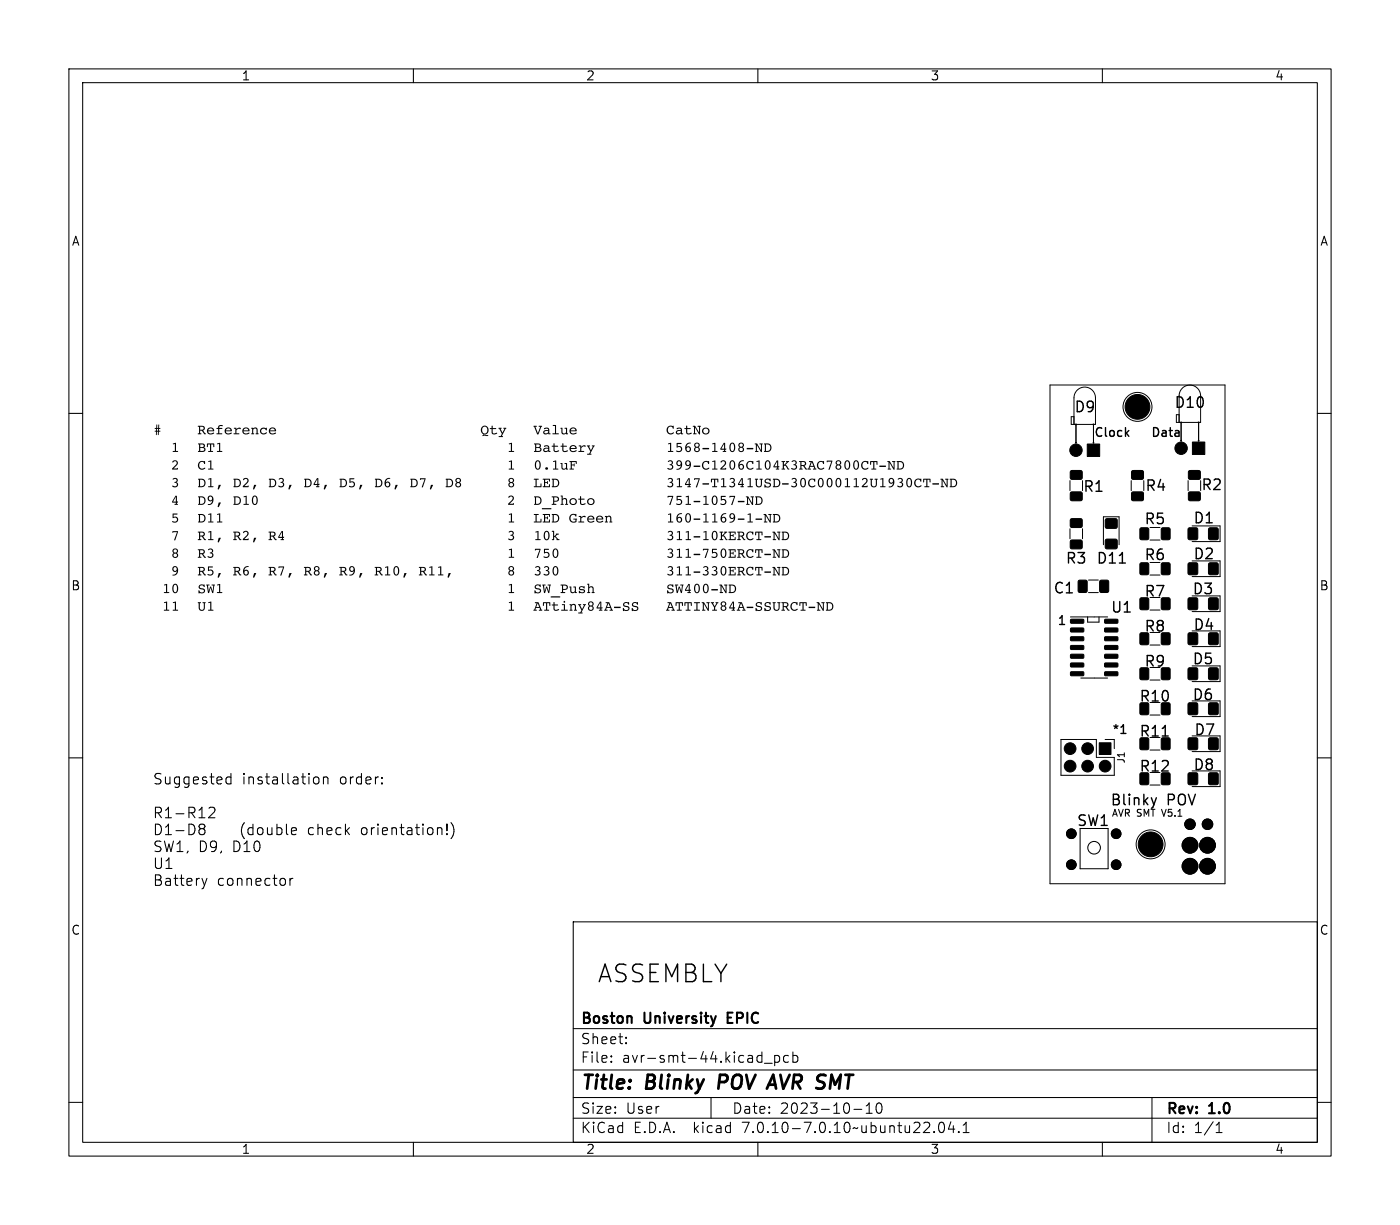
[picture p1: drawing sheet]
<svg xmlns="http://www.w3.org/2000/svg" width="203mm" height="178mm" viewBox="0 0 203 178" stroke-linecap="round" stroke-linejoin="round" font-family="sans-serif">
<defs><g id="words">
<text font-size="3.5" x="86.6" y="142.8">ASSEMBLY</text>
<g font-size="2.8">
<text x="84.2" y="158.7">Title:</text>
<text x="93.9" y="158.7">Blinky</text>
<text x="105.1" y="158.7">POV AVR SMT</text>
</g>
<g font-size="2.1">
<text x="170.4" y="59.5">D10</text>
<text x="22.2" y="63.3">#</text>
<text x="24.8" y="65.9">1</text>
<text x="28.6" y="63.3">Reference</text>
<text x="28.6" y="65.9">BT1</text>
<text x="69.7" y="63.3">Qty</text>
<text x="73.6" y="65.9">1</text>
<text x="77.4" y="63.3">Value</text>
<text x="77.4" y="65.9">Battery</text>
<text x="96.7" y="63.3">CatNo</text>
<text x="96.7" y="65.9">1568-1408-ND</text>
<text x="155.8" y="60.1">D9</text>
<text x="24.8" y="68.4">2</text>
<text x="24.8" y="71">3</text>
<text x="28.6" y="68.4">C1</text>
<text x="28.6" y="71">D1,</text>
<text x="33.8" y="71">D2,</text>
<text x="38.9" y="71">D3,</text>
<text x="44" y="71">D4,</text>
<text x="49.2" y="71">D5,</text>
<text x="54.3" y="71">D6,</text>
<text x="59.4" y="71">D7,</text>
<text x="64.6" y="71">D8</text>
<text x="73.6" y="68.4">1</text>
<text x="73.6" y="71">8</text>
<text x="77.4" y="68.4">0.1uF</text>
<text x="77.4" y="71">LED</text>
<text x="96.7" y="68.4">399-C1206C104K3RAC7800CT-ND</text>
<text x="96.7" y="71">3147-T1341USD-30C000112U1930CT-ND</text>
<text x="157.1" y="71.7">R1</text>
<text x="166.1" y="71.6">R4</text>
<text x="174.3" y="71.4">R2</text>
<text x="24.8" y="73.5">4</text>
<text x="24.8" y="76.1">5</text>
<text x="28.6" y="73.5">D9,</text>
<text x="28.6" y="76.1">D11</text>
<text x="33.8" y="73.5">D10</text>
<text x="73.6" y="73.5">2</text>
<text x="73.6" y="76.1">1</text>
<text x="77.4" y="73.5">D_Photo</text>
<text x="77.4" y="76.1">LED Green</text>
<text x="96.7" y="73.5">751-1057-ND</text>
<text x="96.7" y="76.1">160-1169-1-ND</text>
<text x="166" y="76.4">R5</text>
<text x="173.1" y="76.3">D1</text>
<text x="24.8" y="78.7">7</text>
<text x="24.8" y="81.2">8</text>
<text x="24.8" y="83.8">9</text>
<text x="28.6" y="78.7">R1,</text>
<text x="28.6" y="81.2">R3</text>
<text x="28.6" y="83.8">R5,</text>
<text x="33.8" y="78.7">R2,</text>
<text x="33.8" y="83.8">R6,</text>
<text x="38.9" y="78.7">R4</text>
<text x="38.9" y="83.8">R7,</text>
<text x="44" y="83.8">R8,</text>
<text x="49.2" y="83.8">R9,</text>
<text x="54.3" y="83.8">R10,</text>
<text x="60.7" y="83.8">R11,</text>
<text x="73.6" y="78.7">3</text>
<text x="73.6" y="81.2">1</text>
<text x="73.6" y="83.8">8</text>
<text x="77.4" y="78.7">10k</text>
<text x="77.4" y="81.2">750</text>
<text x="77.4" y="83.8">330</text>
<text x="96.7" y="78.7">311-10KERCT-ND</text>
<text x="96.7" y="81.2">311-750ERCT-ND</text>
<text x="96.7" y="83.8">311-330ERCT-ND</text>
<text x="154.6" y="82.1">R3</text>
<text x="159.1" y="82.1">D11</text>
<text x="166" y="81.6">R6</text>
<text x="173.1" y="81.5">D2</text>
<text x="23.5" y="86.3">10</text>
<text x="23.5" y="88.9">11</text>
<text x="28.6" y="86.3">SW1</text>
<text x="28.6" y="88.9">U1</text>
<text x="73.6" y="86.3">1</text>
<text x="73.6" y="88.9">1</text>
<text x="77.4" y="86.3">SW_Push</text>
<text x="77.4" y="88.9">ATtiny84A-SS</text>
<text x="96.7" y="86.3">SW400-ND</text>
<text x="96.7" y="88.9">ATTINY84A-SSURCT-ND</text>
<text x="152.8" y="86.4">C1</text>
<text x="161.1" y="89.2">U1</text>
<text x="166" y="86.9">R7</text>
<text x="173" y="86.5">D3</text>
<text x="166" y="92">R8</text>
<text x="173.1" y="91.7">D4</text>
<text x="166" y="97">R9</text>
<text x="173" y="96.7">D5</text>
<text x="173" y="101.9">D6</text>
<text x="165.3" y="102.1">R10</text>
<text x="165.3" y="107.2">R11</text>
<text x="173.2" y="107">D7</text>
<text x="22.1" y="114">Suggested</text>
<text x="35.1" y="114">installation</text>
<text x="49.3" y="114">order:</text>
<text x="165.3" y="112.3">R12</text>
<text x="173.1" y="112.1">D8</text>
<text x="22.1" y="118.9">R1-R12</text>
<text x="161.1" y="117">Blinky</text>
<text x="169.4" y="117">POV</text>
<text x="22.1" y="121.3">D1-D8</text>
<text x="22.1" y="123.8">SW1,</text>
<text x="28.8" y="123.8">D9,</text>
<text x="33.8" y="123.8">D10</text>
<text x="35.2" y="121.3">(double</text>
<text x="45.1" y="121.3">check</text>
<text x="53" y="121.3">orientation!)</text>
<text x="156.2" y="120.2">SW1</text>
<text x="22.1" y="126.2">U1</text>
<text x="22.1" y="128.7">Battery</text>
<text x="31.5" y="128.7">connector</text>
<text x="84.2" y="149">Boston</text>
<text x="93.6" y="149">University</text>
<text x="106.3" y="149">EPIC</text>
<text x="84.2" y="154.5">File:</text>
<text x="84.2" y="151.8">Sheet:</text>
<text x="90.3" y="154.5">avr-smt-44.kicad_pcb</text>
<text x="84.2" y="161.9">Size:</text>
<text x="90.8" y="161.9">User</text>
<text x="106.2" y="161.9">Date:</text>
<text x="113.2" y="161.9">2023-10-10</text>
<text x="84.2" y="164.7">KiCad</text>
<text x="91.9" y="164.7">E.D.A.</text>
<text x="100.8" y="164.7">kicad</text>
<text x="108" y="164.7">7.0.10-7.0.10~ubuntu22.04.1</text>
<text x="169.2" y="162.1">Rev:</text>
<text x="169.2" y="164.7">Id:</text>
<text x="173.3" y="164.7">1/1</text>
<text x="175.6" y="162.1">1.0</text>
</g>
<g font-size="1.8">
<text x="35" y="11.9">1</text>
<text x="85" y="11.9">2</text>
<text x="135" y="11.9">3</text>
<text x="185" y="11.9">4</text>
<text x="10.3" y="35.9">A</text>
<text x="191.5" y="35.9">A</text>
<text x="158.7" y="63.5">Clock</text>
<text x="167" y="63.5">Data</text>
<text x="10.3" y="85.9">B</text>
<text x="191.5" y="85.9">B</text>
<text x="153.4" y="90.8">1</text>
<text x="161.3" y="106.6">*1</text>
<text x="10.3" y="135.9">C</text>
<text x="191.5" y="135.9">C</text>
<text x="35" y="167.7">1</text>
<text x="85" y="167.7">2</text>
<text x="135" y="167.7">3</text>
<text x="185" y="167.7">4</text>
</g>
<g font-size="1.4">
<text x="163.5" y="110.9" transform="rotate(-90 163.5 110.9)">J1</text>
<text x="161.3" y="118.6">AVR SMT V5.1</text>
</g>
</g></defs>
<g fill="none" stroke="#000" stroke-width=".15">
<path d="M10 10h183.2v157.8h-183.2zM12 12h179.2v153.8h-179.2zM60 10v2M110 10v2M160 10v2M10 60h2M152.4 55.9h25.4v72.4h-25.4zM191.2 60h2M155.3 69.8v1.4M155.3 76.7v1.5M155.5 60.5v1.1h3.5v-3.9a1.56 1.56 0 0 0-1.6-1.5 1.56 1.56 0 0 0-1.5 1.5v3.9M156.2 61.6v2.7"/>
<path d="M157.1 76.7v1.5M158.7 61.6v2.7M160.2 79.1v-4.1h2.2v4.1M164.2 69.8v1.4M166.9 78.4h1.5M170.7 60.2v1.1h3.6v-3.9a1.56 1.56 0 0 0-1.6-1.5 1.56 1.56 0 0 0-1.6 1.5v3.9M171.4 61.3v2.7M172.4 69.8v1.4M173 76.3h4.1v2.3h-4.1M174 61.3v2.7M155.4 89.5h5.4M156.9 98.4h3.9"/>
<path d="M157.9 89.5v.8h1.6v-.8M158 84.2h1.4M158 86h1.4M166.9 88.5h1.5M166.9 83.5h1.5M166.9 98.7h1.5M166.9 93.6h1.5M173 81.4h4.1v2.3h-4.1M173 86.5h4.1v2.3h-4.1M173 91.6h4.1v2.2h-4.1M173 96.7h4.1v2.2h-4.1M10 110h2"/>
<path d="M28.9 120l.3 .3M29.2 119.6l-.3 .3M29.5 119.6l.2 .3v.2l-.2 .2M30.3 117.3l.2-.1h.6a.41 .41 0 0 1 0 .6l-.8 .9h.9M32.9 113.6l.2 .2 .4-.1M33.5 112.3v1.5M33.5 112.8h-.4l-.2 .1M45.6 112.8a.41 .41 0 0 1 .7 .3v.4a.41 .41 0 0 1-.7 .2M46.9 112.9a.38 .38 0 0 1 .7 .1v.8M46.9 112.8v1M55.4 113.6v.2M55.4 113.6v.1v.1"/>
<path d="M55.4 112.8v.2M55.4 112.8v.1v.1M64.9 119.6v1M64.9 119.6l-.1 .1 .1 .9M65.5 119.4a1.75 1.75 0 0 1 0 2.3M154 107.3h5.1v2.6h2.6v2.6h-7.7zM160.4 107.3h1.3v1.4M166.9 103.8h1.5M166.9 113.9h1.5M166.9 108.9h1.5M173 101.7h4.1v2.3h-4.1M173 106.8h4.1v2.3h-4.1"/>
<path d="M173 111.9h4.1v2.3h-4.1M191.2 110h2M29.2 120.3h.3M29.2 120.3l-.3 .3M29.3 127.5l.4 1M29.5 120.3l.2 .3v.3l-.1 .2h-.4l-.3-.2M29.7 128.5l-.2 .4M30 127.5l-.3 1M42.1 127.5v1M42.5 127.5l-.3 .1-.1 .2M42.8 120.1l.2 .1v.3l-.7 .1M43 121.1h-.2"/>
<path d="M64.9 121v.1M64.9 121l-.1 .1h.1M83.2 133.8h108v32h-108zM156.8 120.2h4v5.9h-4zM83.2 159.3h108M83.2 155.3h108M83.2 149.3h108M88.7 154v.2M88.7 153.3v.1M90.9 151.3v.2M90.9 150.6v.1M103.2 159.3v3"/>
<path d="M110.9 154.3h1.2M112.4 153.2v1.5M112.4 153.3l.5-.1 .3 .3v.4l-.2 .2h-.6M114.4 153.3l-.4-.1-.3 .3v.4l.2 .2h.5M115.1 153.3l.4-.1 .3 .3v.4l-.1 .2h-.6M115.1 152.7v1.5M167.2 159.3v6.5M10 160h2M60 165.8v2M83.2 162.3h108M110 165.8v2M123.9 161h1.2"/>
<path d="M125.7 161.6h.9M125.7 160.5l.5-.4v1.5M127.4 160.2a.36 .36 0 0 1 .5 .2 .77 .77 0 0 1-.4 1.2 1 1 0 0 1-.1-1.4zM135.6 164.2v.2M136.4 163a.36 .36 0 0 1 .6 .2 .77 .77 0 0 1-.4 1.2 1 1 0 0 1-.2-1.4zM138 162.8l-.3 1.1h.9M138.4 163.4v1M139.2 164.2v.2M139.8 164.4h.9M139.8 163.3l.4-.4v1.5M160 165.8v2M176.5 164.4h.9"/>
<path d="M176.5 163.3l.4-.4v1.5M191.2 160h2"/>
<circle cx="165.1" cy="59.1" r="2.1"/>
<circle cx="158.8" cy="123" r=".92"/>
<circle cx="167" cy="122.6" r="2.1"/>
</g>
<path d="M104.5 156l-.2 2" fill="none" stroke="#000" stroke-width=".4"/>
<path d="M105.6 147.7h.5M106.3 147h-.7v1.5h.7" fill="none" stroke="#000" stroke-width=".3"/>
<path d="M163.5 62.9l.3 .4M163.8 62.5l-.4 .5M162.5 81.7h.8M162.7 106.5h.7M167.8 115.8l-.3 1M168.7 106.8h.9" fill="none" stroke="#000" stroke-width=".2"/>
<g fill="#000" stroke="#000" stroke-width=".15">
<path d="M155.4 71.5l.2-.1 1.4 .1 .1 .1-.1 1-.2 .1-1.4-.1-.1-.2zM155.4 68.4l.2-.1 1.4 .1 .1 .1-.1 1-.2 .1-1.4-.1-.1-.2zM155.4 75.3h.2h1.4l.1 .2-.1 1-.2 .1-1.4-.1-.1-.2zM155.4 78.4h.2h1.4l.1 .2-.1 1-.2 .1-1.4-.1-.1-.2zM157.8 64.4h1.8v1.9h-1.8zM160.5 75.3h.2h1.4l.1 .2-.1 1.1-.2 .1-1.4-.1-.1-.2zM160.5 78.3l.2-.1 1.4 .1 .1 .2-.1 1.1-.2 .1-1.4-.1-.1-.2zM165.5 76.7l.2-.1 1 .1v.1v1.5h-.2h-1l-.1-.2zM164.3 68.4l.2-.1 1.4 .1 .1 .1-.1 1-.2 .1-1.4-.1-.1-.2zM164.3 71.5l.2-.1 1.4 .1 .1 .1-.1 1-.2 .1-1.4-.1-.1-.2zM168.6 76.7l.2-.1 1 .1v.1v1.5h-.2h-1l-.1-.2zM172.6 71.5l.1-.1 1.5 .1v.1v1l-.2 .1-1.4-.1-.1-.2z"/>
<path d="M172.6 68.4l.1-.1 1.5 .1v.1v1l-.2 .1-1.4-.1-.1-.2zM172.5 76.7l.2-.1 1.1 .1 .1 .1-.1 1.5h-.2h-1.1l-.1-.2zM173.1 64.2h1.8v1.8h-1.8zM175.5 76.7l.1-.1 1.2 .1v.1v1.5h-.2h-1.1l-.1-.2zM155.4 89.9h1.8l.1 .5-.1 .1h-1.7l-.1-.2zM155.4 91.2h1.8l.1 .4-.1 .1h-1.7l-.1-.1zM155.4 92.5l1.8-.1 .1 .5-.1 .1h-1.7l-.1-.1zM155.4 93.7h1.8l.1 .5-.1 .1h-1.7l-.1-.2zM155.4 95h1.8l.1 .5h-.1h-1.7l-.1-.1zM155.4 96.3l1.8-.1 .1 .5-.1 .1h-1.7l-.1-.1zM155.4 97.5h1.8l.1 .5-.1 .1h-1.7l-.1-.2zM156.5 84.3l.2-.1 1 .1 .1 .1-.1 1.5-.1 .1-1.1-.1v-.2z"/>
<path d="M159.7 84.3l.2-.1 1 .1v.1v1.5l-.2 .1-1-.1-.1-.2zM160.4 97.5h1.8l.1 .5-.2 .1h-1.7l-.1-.2zM160.4 96.3l1.8-.1 .1 .5-.2 .1h-1.7l-.1-.1zM160.4 95h1.8l.1 .5h-.2h-1.7l-.1-.1zM160.4 93.7h1.8l.1 .5-.2 .1h-1.7l-.1-.2zM160.4 92.5l1.8-.1 .1 .5-.2 .1h-1.7l-.1-.1zM160.4 91.2h1.8l.1 .4-.2 .1h-1.7l-.1-.1zM160.4 89.9h1.8l.1 .5-.2 .1h-1.7l-.1-.2zM165.5 86.8h.2h1v.2v1.4l-.2 .1-1-.1-.1-.1zM165.5 81.7h.2h1v.2v1.5h-.2h-1l-.1-.2zM165.5 97l.2-.1 1 .1v.2v1.4l-.2 .1-1-.1-.1-.2zM165.5 91.9l.2-.1 1 .1v.2v1.4l-.2 .1-1-.1-.1-.2z"/>
<path d="M168.6 86.8h.2h1v.2v1.4l-.2 .1-1-.1-.1-.1zM168.6 81.7h.2h1v.2v1.5h-.2h-1l-.1-.2zM168.6 97l.2-.1 1 .1v.2v1.4l-.2 .1-1-.1-.1-.2zM168.6 91.9l.2-.1 1 .1v.2v1.4l-.2 .1-1-.1-.1-.2zM172.5 81.7h.2h1.1l.1 .2-.1 1.5h-.2h-1.1l-.1-.2zM172.5 97l.2-.1 1.1 .1 .1 .2-.1 1.4-.2 .1-1.1-.1-.1-.2zM172.5 91.9l.2-.1 1.1 .1 .1 .2-.1 1.4-.2 .1-1.1-.1-.1-.2zM172.5 86.8h.2h1.1l.1 .2-.1 1.4-.2 .1-1.1-.1-.1-.1zM175.5 81.7h.1h1.2v.2v1.5h-.2h-1.1l-.1-.2zM175.5 97l.1-.1 1.2 .1v.2v1.4l-.2 .1-1.1-.1-.1-.2zM175.5 91.9l.1-.1 1.2 .1v.2v1.4l-.2 .1-1.1-.1-.1-.2zM175.5 86.8h.1h1.2v.2v1.4l-.2 .1-1.1-.1-.1-.1z"/>
<path d="M159.6 107.8h1.7v1.7h-1.7zM165.5 102.1l.2-.1 1 .1v.1v1.5h-.2h-1l-.1-.2zM165.5 112.2h.2h1v.2v1.4l-.2 .1-1-.1-.1-.1zM165.5 107.1h.2h1v.2v1.5h-.2h-1l-.1-.2zM168.6 102.1l.2-.1 1 .1v.1v1.5h-.2h-1l-.1-.2zM168.6 112.2h.2h1v.2v1.4l-.2 .1-1-.1-.1-.1zM168.6 107.1h.2h1v.2v1.5h-.2h-1l-.1-.2zM172.5 102.1l.2-.1 1.1 .1 .1 .1-.1 1.5h-.2h-1.1l-.1-.2zM172.5 112.2h.2h1.1l.1 .2-.1 1.4-.2 .1-1.1-.1-.1-.1zM172.5 107.1h.2h1.1l.1 .2-.1 1.5h-.2h-1.1l-.1-.2zM175.5 102.1l.1-.1 1.2 .1v.1v1.5h-.2h-1.1l-.1-.2zM175.5 112.2h.1h1.2v.2v1.4l-.2 .1-1.1-.1-.1-.1z"/>
<path d="M175.5 107.1h.1h1.2v.2v1.5h-.2h-1.1l-.1-.2z"/>
<circle cx="165.1" cy="59.1" r="1.8"/>
<circle cx="156.2" cy="65.3" r=".9"/>
<circle cx="156.2" cy="64.3" r=".06"/>
<circle cx="156.2" cy="61.6" r=".06"/>
<circle cx="158.7" cy="64.3" r=".06"/>
<circle cx="158.7" cy="61.6" r=".06"/>
<circle cx="171.4" cy="61.3" r=".06"/>
<circle cx="171.4" cy="64" r=".06"/>
<circle cx="171.4" cy="65.1" r=".9"/>
<circle cx="174" cy="61.3" r=".06"/>
<circle cx="174" cy="64" r=".06"/>
<circle cx="155.3" cy="108.7" r=".85"/>
<circle cx="155.3" cy="111.2" r=".85"/>
<circle cx="157.9" cy="108.7" r=".85"/>
<circle cx="157.9" cy="111.2" r=".85"/>
<circle cx="160.4" cy="111.2" r=".85"/>
<circle cx="172.7" cy="119.6" r=".76"/>
<circle cx="175.3" cy="119.6" r=".76"/>
<circle cx="155.5" cy="125.5" r=".7"/>
<circle cx="155.5" cy="121" r=".7"/>
<circle cx="162" cy="125.5" r=".7"/>
<circle cx="162" cy="121" r=".7"/>
<circle cx="167" cy="122.6" r="1.8"/>
<circle cx="172.7" cy="125.7" r="1.14"/>
<circle cx="172.7" cy="122.7" r="1.14"/>
<circle cx="175.3" cy="122.7" r="1.14"/>
<circle cx="175.3" cy="125.7" r="1.14"/>
</g>
<path d="M39.2 62.2l.3-.2 .4 .1 .1 .5-.8 .1 .2 .2 .6-.1v.1l-.4 .2-.4-.1-.2-.5h.9l-.1-.2-.2-.1-.3 .1-.1 .2h-.2zM82.7 66.9l1 .1v.3l-.1-.2h-.6v.3l.4-.1v.4l-.1-.2h-.3v.5h.3v.1h-.6v-.1h.1v-.9h-.1zM82.8 62.2l.4-.2 .3 .1 .2 .5-.9 .1 .2 .2 .6-.1 .1 .1-.5 .2-.4-.1-.1-.5h.8l-.1-.2-.2-.1-.2 .1-.2 .2h-.1zM84 64.7h.3l.1 .2 .3-.3 .3 .1v.1h-.3l-.3 .2v.5h.4v.1h-.8v-.1h.2v-.7h-.2zM85.2 64.7h.4l-.1 .1 .3 .6 .3-.6h-.2v-.1h.4l-.6 1.2h.1v.1h-.6v-.1h.3l.2-.4zM109.6 72.1h.6l.4 .1 .1 .5-.2 .5-.3 .1h-.6v-.2h.7l.2-.4-.1-.4-.5-.1v.9h-.2v-.9zM110.8 74.6h.4l.5 1v-.8l-.2-.1v-.1h.5l-.1 .2v1h-.2l-.6-1v.9l.3 .1h-.5l.1-.1v-.9l-.2-.1zM110.9 64.4h.6l.4 .2 .1 .5-.3 .4-.2 .1h-.6v-.1l.7-.1 .2-.4-.1-.4-.5-.1v1h-.2v-1zM112.2 74.6h.6l.3 .2 .2 .5-.3 .4-.3 .1h-.5v-.1l.7-.1 .2-.4-.2-.4h-.4v.9h-.2v-.9zM137.9 69.5h.6l.3 .2 .1 .5-.2 .4-.3 .1h-.5v-.1l.7-.1 .2-.4-.2-.4-.5-.1v1h-.1v-1zM91.8 87.5l.3-.1h.5v.4l-.4-.3-.2 .1-.1 .1 .1 .2 .6 .2v.3l-.1 .2-.8 .1v-.5l.4 .3h.3l.1-.2-.1-.1-.6-.3-.1-.2z" fill="#000"/>
<use href="#words"/>
</svg>
